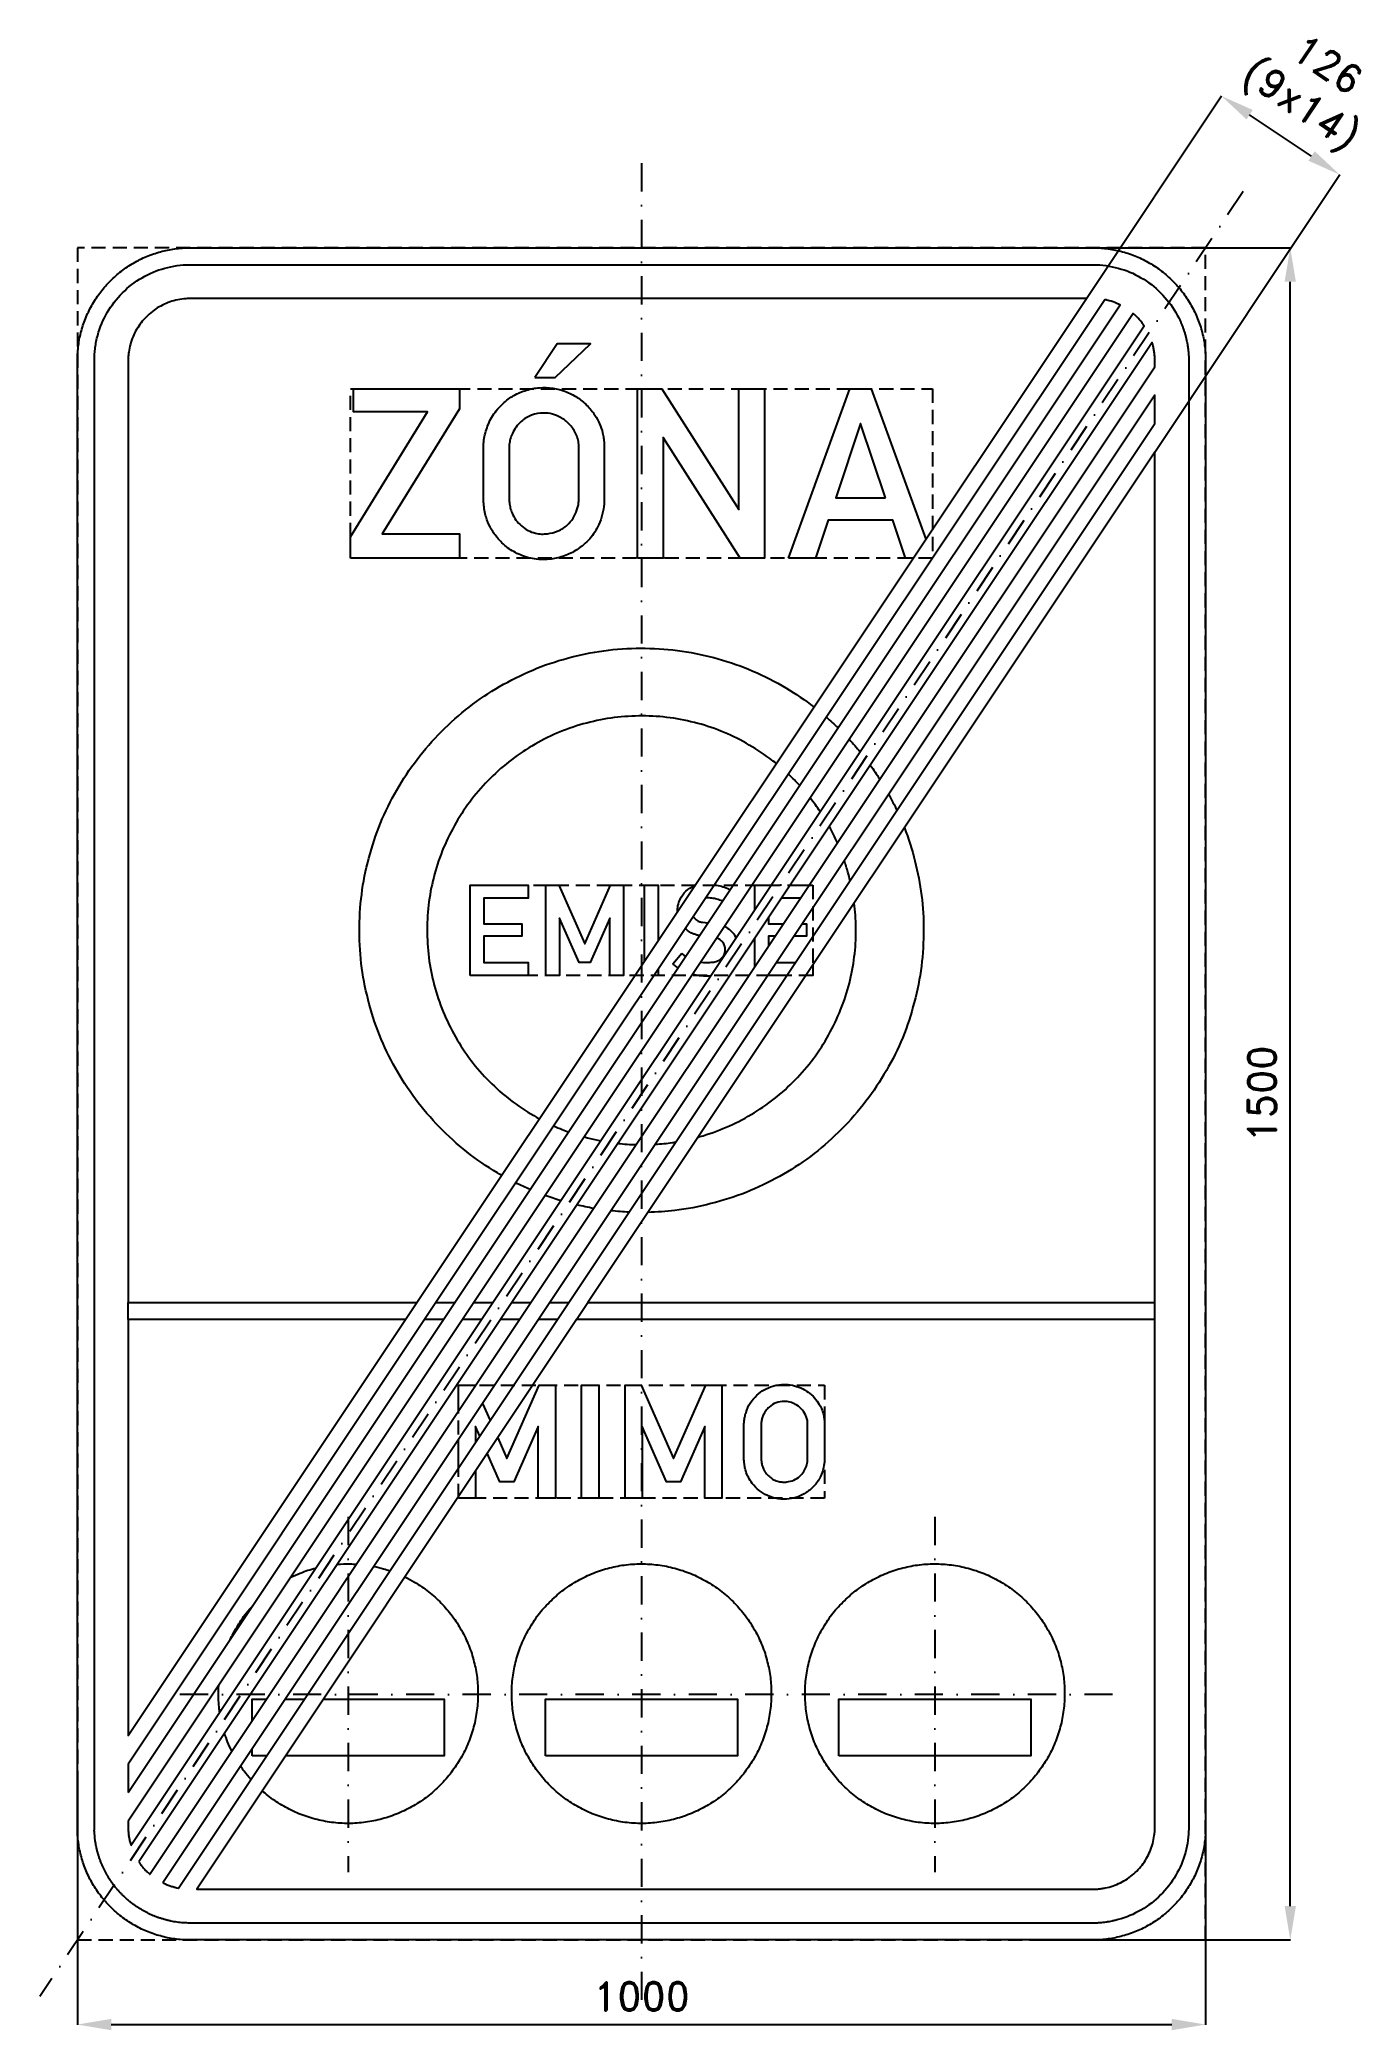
# Model space of a CAD drawing. Header units: millimetres. Extents: x -33 to 1137, y -80 to 1684.
import ezdxf

# ---------------------------------------------------------------- set-up
doc = ezdxf.new("R2010")
doc.units = ezdxf.units.MM
doc.header["$LTSCALE"] = 5
doc.linetypes.add('ČERCHOVANÁX2', pattern=[2, 1, -0.5, 0, -0.5])
doc.linetypes.add('ČÁRKOVANÁX2', pattern=[1.5, 1, -0.5])
doc.layers.add('Kóty', color=2, linetype='Continuous')
doc.layers.add('Značka', color=7, linetype='Continuous')
doc.styles.get("Standard").update_dxf_attribs({"font": 'romand.shx', "height": 25})
doc.dimstyles.get("Standard").update_dxf_attribs({"dimtxt": 25, "dimasz": 30, "dimexe": 0.18, "dimexo": 0.0625, "dimgap": 12.5, "dimtad": 1, "dimdec": 0, "dimzin": 0, "dimdsep": 46, "dimtxsty": 'Standard', "dimcen": 0.09, "dimadec": 0, "dimazin": 0, "dimtfac": 1, "dimtdec": 0, "dimtofl": 0, "dimtmove": 0, "dimatfit": 3, "dimfxl": 1, "dimtolj": 1, "dimtzin": 0, "dimarcsym": 0})

msp = doc.modelspace()

# ---------------------------------------------------------------- texts
at = {"layer": 'Kóty', "insert": (1094.5, 1641.9), "char_height": 25, "attachment_point": 5, "rotation": 326.3099}
msp.add_mtext('\\A1;126\\P(9x14)', dxfattribs=at)

# ---------------------------------------------------------------- blocks, each defined once
blk = doc.blocks.new('*D0')
at = {"layer": 'Defpoints', "color": 0, "transparency": 16777216}
for p in [(0, 139.5), (1000, 139.5), (1000, -75)]:
    blk.add_point(p, dxfattribs=at)
at = {"layer": 'Kóty', "color": 0, "lineweight": -2, "transparency": 16777216}
for p, q in [((0, 139.4), (0, -75.2)), ((1000, 139.4), (1000, -75.2)), ((30, -75), (970, -75))]:
    blk.add_line(p, q, dxfattribs=at)
at = {"layer": 'Kóty', "color": 0, "transparency": 16777216}
for points in [[(30, -70), (30, -80), (0, -75)], [(970, -70), (970, -80), (1000, -75)]]:
    blk.add_solid(points, dxfattribs=at)
at = {"layer": 'Kóty', "color": 0, "transparency": 16777216, "insert": (500, -50), "char_height": 25, "attachment_point": 5}
blk.add_mtext('\\A1;1000', dxfattribs=at)
blk = doc.blocks.new('*D1')
at = {"layer": 'Defpoints', "color": 0, "transparency": 16777216}
for p in [(849.8, 1500), (1075, 1500), (849.8, 0)]:
    blk.add_point(p, dxfattribs=at)
at = {"layer": 'Kóty', "color": 0, "lineweight": -2, "transparency": 16777216}
for p, q in [((849.9, 1500), (1075.2, 1500)), ((1075, 30), (1075, 1470)), ((849.9, 0), (1075.2, 0))]:
    blk.add_line(p, q, dxfattribs=at)
at = {"layer": 'Kóty', "color": 0, "transparency": 16777216}
for points in [[(1070, 1470), (1080, 1470), (1075, 1500)], [(1070, 30), (1080, 30), (1075, 0)]]:
    blk.add_solid(points, dxfattribs=at)
at = {"layer": 'Kóty', "color": 0, "transparency": 16777216, "insert": (1050, 750), "char_height": 25, "attachment_point": 5, "rotation": 90}
blk.add_mtext('\\A1;1500', dxfattribs=at)

# ---------------------------------------------------------------- dimensions: what is measured, and where the dimension line sits
at = {"layer": 'Kóty'}
dim = msp.add_linear_dim(base=(1075, 1500), p1=(849.8, 0), p2=(849.8, 1500), angle=90, dimstyle='Standard', dxfattribs=at)
dim.commit()
dim.dimension.update_dxf_attribs({"geometry": '*D1', "text_midpoint": (1050, 750)})
dim = msp.add_linear_dim(base=(1000, -75), p1=(0, 139.5), p2=(1000, 139.5), dimstyle='Standard', dxfattribs=at)
dim.commit()
dim.dimension.update_dxf_attribs({"geometry": '*D0', "text_midpoint": (500, -50)})

# ---------------------------------------------------------------- linework, layer by layer
at = {"layer": 'Kóty'}
for p, q in [((894.3, 1455), (1014.1, 1634.8)), ((1093.9, 1581.4), (1039, 1618)), ((955.1, 1319), (1119, 1564.9))]:
    msp.add_line(p, q, dxfattribs=at)
for points in [[(1041.8, 1622.2), (1036.2, 1613.8), (1014, 1634.6)], [(1096.7, 1585.6), (1091.1, 1577.2), (1118.9, 1564.8)]]:
    msp.add_solid(points, dxfattribs=at)
at = {"layer": 'Značka', "color": 6, "linetype": 'ČERCHOVANÁX2', "lineweight": 25, "ltscale": 5}
for p, q in [((500, 1575), (500, -75)), ((1033.3, 1550), (-33.3, -50)), ((240, 375), (240, 60)), ((760, 375), (760, 60)), ((917.5, 217.5), (82.5, 217.5))]:
    msp.add_line(p, q, dxfattribs=at)
at = {"layer": 'Značka', "color": 5}
for p, q in [((317.8, 565), (45, 155.8)), ((45, 130.6), (334.6, 565)), ((351.4, 565), (45, 105.4)), ((47.4, 83.8), (368.3, 565)), ((385.1, 565), (54.5, 69.1)), ((64.1, 58.3), (401.9, 565)), ((418.7, 565), (75.8, 50.6)), ((89.5, 46), (435.6, 565)), ((324.6, 550), (307.8, 550)), ((358.3, 550), (341.4, 550)), ((391.9, 550), (375.1, 550)), ((425.6, 550), (408.7, 550)), ((45, 155.8), (45, 130.6)), ((45, 105.4), (45, 100)), ((45, 100), (45, 99.8)), ((45, 99.8), (45, 99.6)), ((45, 99.6), (45, 99.2)), ((45, 99.2), (45, 98.9)), ((46.9, 85.5), (47.1, 85.1)), ((47.1, 85.1), (47.2, 84.6)), ((47.2, 84.6), (47.3, 84.3)), ((47.3, 84.3), (47.4, 83.9)), ((47.4, 83.9), (47.4, 83.8)), ((47.4, 83.8), (47.4, 83.8)), ((54.5, 69.1), (54.6, 69)), ((54.6, 69), (54.7, 68.8)), ((54.7, 68.8), (55, 68.3)), ((55, 68.3), (55.4, 67.8)), ((55.4, 67.8), (55.9, 67.1)), ((55.9, 67.1), (56.4, 66.4)), ((63.8, 58.6), (64, 58.4)), ((64, 58.4), (64.1, 58.3)), ((75.8, 50.6), (75.9, 50.5)), ((75.9, 50.5), (76.1, 50.5)), ((76.1, 50.5), (76.7, 50.2)), ((76.7, 50.2), (77.3, 49.9)), ((77.3, 49.9), (78, 49.6)), ((78, 49.6), (78.7, 49.3)), ((85.5, 46.9), (86.5, 46.7)), ((89.1, 46.1), (89.3, 46)), ((89.3, 46), (89.5, 46))]:
    msp.add_line(p, q, dxfattribs=at)
for points in [[(100, 0), (99.6, 0), (99.2, 0, -0.03218), (86.3, 0.9, -0.035443), (73.6, 3.5, -0.036267), (61.3, 7.7, -0.03442), (49.8, 13.5, -0.033722), (39, 20.7, -0.034085), (29.3, 29.3, -0.034209), (20.7, 39, -0.034229), (13.5, 49.8, -0.034044), (7.7, 61.3, -0.033412), (3.5, 73.6, -0.034127), (0.9, 86.3, -0.036745), (0, 99.2), (0, 99.6), (0, 100), (0, 1400), (0, 1400.4), (0, 1400.8, -0.03218), (0.9, 1413.7, -0.035441), (3.5, 1426.4, -0.03627), (7.7, 1438.7, -0.034417), (13.5, 1450.2, -0.033719), (20.7, 1461, -0.034078), (29.3, 1470.7, -0.034208), (39, 1479.3, -0.034227), (49.8, 1486.5, -0.034051), (61.3, 1492.3, -0.033416), (73.6, 1496.5, -0.034129), (86.3, 1499.1, -0.036746), (99.2, 1500), (99.6, 1500), (100, 1500), (900, 1500), (900.4, 1500), (900.8, 1500, -0.032179), (913.7, 1499.1, -0.035451), (926.4, 1496.5, -0.036282), (938.7, 1492.3, -0.034425), (950.2, 1486.5, -0.033731), (961, 1479.3, -0.034081), (970.7, 1470.7, -0.034214), (979.3, 1461, -0.034229), (986.5, 1450.2, -0.034034), (992.3, 1438.7, -0.033411), (996.5, 1426.4, -0.034122), (999.1, 1413.7, -0.036741), (1000, 1400.8), (1000, 1400.4), (1000, 1400), (1000, 100), (1000, 99.6), (1000, 99.2, -0.032179), (999.1, 86.3, -0.035442), (996.5, 73.6, -0.036264), (992.3, 61.3, -0.034415), (986.5, 49.8, -0.033719), (979.3, 39, -0.034086), (970.7, 29.3, -0.034205), (961, 20.7, -0.03423), (950.2, 13.5, -0.034046), (938.7, 7.7, -0.033413), (926.4, 3.5, -0.034127), (913.7, 0.9, -0.036745), (900.8, 0), (900.4, 0), (900, 0), (100, 0)], [(15, 550), (15, 565), (15, 1400), (15, 1400.3), (15, 1400.7), (15, 1401.2, -0.001293), (15, 1401.8, -0.006897), (15.1, 1404, -0.006869), (15.2, 1406.2, -0.008529), (15.4, 1408.9, -0.008452), (15.8, 1411.6, -0.009073), (16.2, 1414.4, -0.010356), (16.7, 1417.1), (17.3, 1419.8), (18, 1422.4), (18.8, 1425.1), (19.6, 1427.7), (20.5, 1430.3), (21.5, 1432.9), (22.6, 1435.4), (23.9, 1437.9), (25.1, 1440.3), (26.5, 1442.7), (27.9, 1445.1), (29.4, 1447.4), (31, 1449.6), (32.6, 1451.9), (34.3, 1454), (36.1, 1456.1), (38, 1458.1), (39.9, 1460.1), (41.9, 1462), (43.9, 1463.9), (46, 1465.7), (48.1, 1467.4), (50.4, 1469.1), (52.6, 1470.6), (54.9, 1472.1), (57.3, 1473.5), (59.7, 1474.9), (62.1, 1476.1), (64.6, 1477.3), (67.1, 1478.4), (69.7, 1479.5), (72.3, 1480.4), (74.9, 1481.2), (77.6, 1482), (80.2, 1482.7), (82.9, 1483.3), (85.6, 1483.8), (88.4, 1484.3), (91.1, 1484.6), (93.8, 1484.8), (96, 1485), (98.2, 1485), (98.8, 1485), (99.3, 1485), (99.7, 1485), (100, 1485), (900, 1485), (900.3, 1485), (900.7, 1485), (901.2, 1485), (901.8, 1485), (904, 1484.9), (906.2, 1484.8), (908.9, 1484.6), (911.6, 1484.2), (914.4, 1483.8), (917.1, 1483.3), (919.8, 1482.7), (922.4, 1482), (925.1, 1481.2), (927.7, 1480.4), (930.3, 1479.5), (932.9, 1478.5), (935.4, 1477.4), (937.9, 1476.2), (940.3, 1474.9), (942.7, 1473.5), (945.1, 1472.1), (947.4, 1470.6), (949.6, 1469), (951.9, 1467.4), (954, 1465.7), (956.1, 1463.9), (958.1, 1462), (960.1, 1460.1), (962, 1458.1), (963.9, 1456.1), (965.7, 1454), (967.4, 1451.9), (969, 1449.7), (970.6, 1447.4), (972.1, 1445.1), (973.5, 1442.7), (974.9, 1440.3), (976.1, 1437.9, -0.0096), (977.3, 1435.4, -0.008713), (978.4, 1432.9, -0.008651), (979.4, 1430.3, -0.009404), (980.4, 1427.7, -0.008752), (981.2, 1425.1, -0.006658), (982, 1422.4, -0.006674), (982.7, 1419.8, -0.008803), (983.3, 1417.1, -0.009688), (983.8, 1414.4, -0.009267), (984.3, 1411.6, -0.009186), (984.6, 1408.9, -0.009441), (984.8, 1406.2, -0.007968), (985, 1404, -0.008598), (985, 1401.8), (985, 1401.2), (985, 1400.7), (985, 1400.3), (985, 1400), (985, 565), (985, 550), (985, 100), (985, 99.7), (985, 99.3), (985, 98.8), (985, 98.2), (984.9, 96), (984.8, 93.8), (984.6, 91.1), (984.2, 88.4), (983.8, 85.6), (983.3, 82.9), (982.7, 80.2), (982, 77.6), (981.2, 74.9), (980.4, 72.3), (979.5, 69.7), (978.5, 67.1), (977.4, 64.6), (976.1, 62.1), (974.9, 59.7), (973.5, 57.3), (972.1, 54.9), (970.6, 52.6), (969, 50.4), (967.4, 48.1), (965.7, 46), (963.9, 43.9), (962, 41.9), (960.1, 39.9), (958.1, 38), (956.1, 36.1), (954, 34.3), (951.9, 32.6), (949.6, 31), (947.4, 29.4), (945.1, 27.9), (942.7, 26.5), (940.3, 25.1), (937.9, 23.9), (935.4, 22.7), (932.9, 21.6), (930.3, 20.6), (927.7, 19.6), (925.1, 18.8), (922.4, 18), (919.8, 17.3, -0.008788), (917.1, 16.7, -0.009655), (914.4, 16.2, -0.009246), (911.6, 15.7, -0.00916), (908.9, 15.4, -0.009436), (906.2, 15.2, -0.007968), (904, 15, -0.008587), (901.8, 15), (901.2, 15), (900.7, 15), (900.3, 15), (900, 15), (100, 15), (99.7, 15), (99.3, 15), (98.8, 15), (98.2, 15, -0.006895), (96, 15.1, -0.006862), (93.8, 15.2, -0.00853), (91.1, 15.4, -0.008477), (88.4, 15.8, -0.00909), (85.6, 16.2, -0.010361), (82.9, 16.7, -0.009252), (80.2, 17.3, -0.005746), (77.6, 18, -0.005821), (74.9, 18.8, -0.009482), (72.3, 19.6, -0.010595), (69.7, 20.5, -0.009174), (67.1, 21.5, -0.008906), (64.6, 22.6, -0.009789), (62.1, 23.9, -0.008979), (59.7, 25.1, -0.00647), (57.3, 26.5, -0.006411), (54.9, 27.9, -0.008801), (52.6, 29.4, -0.009568), (50.4, 31, -0.008722), (48.1, 32.6, -0.008725), (46, 34.3, -0.009582), (43.9, 36.1, -0.008932), (41.9, 38, -0.006771), (39.9, 39.9, -0.006782), (38, 41.9, -0.00895), (36.1, 43.9, -0.009623), (34.3, 46, -0.008805), (32.6, 48.1, -0.008802), (31, 50.4, -0.009615), (29.4, 52.6, -0.008961), (27.9, 54.9, -0.00683), (26.5, 57.3, -0.006815), (25.1, 59.7, -0.008924), (23.9, 62.1, -0.009558), (22.7, 64.6, -0.008721), (21.6, 67.1, -0.008678), (20.6, 69.7, -0.009404), (19.6, 72.3, -0.00872), (18.8, 74.9, -0.00662), (18, 77.6, -0.006649), (17.3, 80.2, -0.008791), (16.7, 82.9, -0.009653), (16.2, 85.6, -0.009246), (15.7, 88.4, -0.009158), (15.4, 91.1, -0.009437), (15.2, 93.8, -0.007968), (15, 96, -0.008587), (15, 98.2), (15, 98.8), (15, 99.3), (15, 99.7), (15, 100), (15, 550)], [(45, 565), (300.9, 565), (894.3, 1455), (100, 1455), (99.8, 1455), (99.6, 1455), (99.2, 1455), (98.9, 1455), (97.4, 1455), (96, 1454.9), (94.2, 1454.7), (92.5, 1454.5), (90.7, 1454.2), (89, 1453.9), (87.2, 1453.5), (85.5, 1453.1), (83.8, 1452.6), (82.1, 1452), (80.4, 1451.4), (78.7, 1450.8), (77.1, 1450.1), (75.5, 1449.3), (73.9, 1448.4), (72.4, 1447.6), (70.8, 1446.7), (69.3, 1445.7), (67.9, 1444.7), (66.4, 1443.6), (65.1, 1442.5), (63.7, 1441.3), (62.4, 1440.1), (61.1, 1438.9), (59.9, 1437.6), (58.7, 1436.3), (57.5, 1435), (56.4, 1433.6), (55.3, 1432.1), (54.3, 1430.7), (53.4, 1429.2), (52.4, 1427.6), (51.6, 1426.1), (50.7, 1424.5), (50, 1422.9), (49.3, 1421.3), (48.6, 1419.6), (48, 1417.9), (47.4, 1416.2), (46.9, 1414.5), (46.5, 1412.8), (46.1, 1411.1), (45.8, 1409.3), (45.5, 1407.5, 0.009171), (45.3, 1405.8, 0.009441), (45.1, 1404, 0.007963), (45, 1402.6, 0.008588), (45, 1401.1), (45, 1400.8), (45, 1400.4), (45, 1400.2), (45, 1400), (45, 565)], [(385.1, 565), (401.9, 565), (955, 1394.6), (955, 1400), (955, 1400.2), (955, 1400.4), (955, 1400.8), (955, 1401.1, 0.006856), (954.9, 1402.6, 0.006864), (954.9, 1404, 0.008495), (954.7, 1405.8, 0.0083), (954.5, 1407.5, 0.009135), (954.2, 1409.3, 0.011), (953.9, 1411.1, 0.00915), (953.5, 1412.8), (953.1, 1414.5), (952.9, 1414.9), (952.8, 1415.4), (952.7, 1415.7), (952.6, 1416.1), (952.6, 1416.2), (952.6, 1416.2), (385.1, 565)], [(359.9, 1324.1), (359.9, 1325.3, -0.004505), (360, 1326.5, -0.030683), (360.9, 1332.8, -0.031072), (362.5, 1338.9, -0.066296), (368.2, 1351.3, -0.068482), (377.1, 1361.8, -0.061863), (386.8, 1369.1, -0.059923), (398, 1373.8, -0.057341), (409.6, 1376, -0.057589), (421.4, 1375.5, -0.056911), (432.6, 1372.7, -0.057493), (442.9, 1367.4, -0.055383), (451.6, 1360.3, -0.053451), (458.6, 1351.6, -0.043032), (462.8, 1344, -0.048848), (465.5, 1335.9, -0.022717), (466.4, 1331.4, -0.012954), (466.9, 1326.9), (467, 1326.2), (467, 1325.4), (467, 1275.2), (466.9, 1274), (466.8, 1272.9, -0.035771), (465.2, 1263.6, -0.047842), (462.1, 1254.6, -0.078793), (454.1, 1242.1, -0.073103), (442.6, 1232.4, -0.060124), (431.8, 1226.9, -0.05985), (419.9, 1224.1, -0.071109), (405.2, 1224.2, -0.074185), (391.1, 1228.5, -0.06605), (380, 1235.2, -0.061697), (370.9, 1244.6, -0.047084), (365.7, 1252.6, -0.053875), (362.2, 1261.4, -0.030216), (360.9, 1267.3, -0.017682), (360.1, 1273.2), (360, 1274.6), (359.9, 1276), (359.9, 1324.1)], [(382.7, 1324), (382.7, 1276), (382.8, 1275.1), (382.9, 1274.2, 0.037582), (383.7, 1269.4, 0.041672), (385.2, 1264.9, 0.062889), (388.7, 1258.7, 0.060169), (393.7, 1253.5, 0.059419), (399.4, 1249.5, 0.064335), (405.9, 1247.1, 0.050508), (411.3, 1246.3, 0.044566), (416.8, 1246.6, 0.073906), (426, 1249, 0.085006), (434, 1254.2, 0.07363), (439.3, 1260.3, 0.063582), (442.8, 1267.7, 0.033206), (443.8, 1271.4, 0.04265), (444.3, 1275.1, 0.004469), (444.3, 1275.6, 0.001447), (444.3, 1276.1), (444.3, 1323.8, 0.00279), (444.3, 1324.7, 0.008396), (444.3, 1325.6, 0.062608), (443.5, 1330.8, 0.048327), (441.5, 1335.8, 0.076899), (435.9, 1343.8, 0.083764), (428.2, 1349.7, 0.069884), (421, 1352.6, 0.066694), (413.3, 1353.5, 0.08853), (402.6, 1351.6, 0.09812), (393.4, 1346.1, 0.062826), (388.8, 1341.1, 0.051383), (385.5, 1335.3, 0.039519), (383.7, 1330.5, 0.050747), (382.8, 1325.6, 0.007129), (382.8, 1324.8), (382.7, 1324)], [(564.7, 935.4, -0.010428), (566.5, 935.1, -0.032949), (572.2, 933.6, -0.029905), (577.7, 931.4, -0.005931), (578.6, 931, -0.005931)], [(532, 911.6, -0.062554), (532.3, 916.8, -0.072249), (534.3, 922.7, -0.094606), (539.3, 929.7, -0.103589), (546.6, 934.2, -0.009008), (547.3, 934.5)], [(571.8, 920.8, 0.003594), (571.3, 921, 0.035483), (566.8, 922.5, 0.037916), (562.3, 923.5, 0.035627), (557.5, 923.7, 0.006949), (556.9, 923.7)], [(545.9, 907.1, 0.031743), (546.7, 906, 0.053255), (548.3, 904.4, 0.05745), (550.2, 903.2), (551.2, 902.8, 0.033018), (552.2, 902.5), (553.1, 902.3), (553.9, 902.2), (558.9, 901.5)], [(551.5, 890.3), (550.2, 890.5), (549.6, 890.6), (549.1, 890.8, -0.017775), (546.4, 891.7, -0.03229), (543.8, 892.9, -0.062169), (539.9, 895.6, -0.016527), (538.8, 896.6)], [(552.7, 866.8, 0.007471), (553.5, 866.7, 0.02447), (556.5, 866.5, 0.014315), (559.5, 866.6, 0.035315), (564, 866.9, 0.084162), (568.3, 868.3, 0.055235), (570.2, 869.6, 0.056056), (571.9, 871.3, 0.057309), (573.1, 873.2, 0.05692), (573.9, 875.5, 0.062813), (574.2, 878, 0.064444), (573.9, 880.6, 0.085842), (572.5, 883.8, 0.089189), (570.1, 886.3, 0.071847), (567.6, 887.8, 0.017172), (566.8, 888.1)], [(573.7, 898.4, -0.019861), (575.2, 897.5, -0.062117), (579.8, 894, -0.068455), (583.3, 889.3, -0.012885), (583.9, 888.4, -0.012885)], [(532.4, 861.8, -0.03232), (529.1, 864.2), (528.4, 864.8), (527.7, 865.4), (535.6, 874.6)], [(535.6, 874.6), (536.3, 874), (537.1, 873.4, 0.022689), (539.2, 871.9, 0.022689)], [(561.2, 854.4, -0.015209), (558.5, 854.3, -0.042482), (551.3, 854.8, -0.034036), (545.4, 856)], [(955, 550), (442.4, 550), (105.7, 45), (900, 45), (900.2, 45), (900.4, 45), (900.8, 45), (901.1, 45, 0.006898), (902.6, 45.1, 0.006862), (904, 45.1, 0.00853), (905.8, 45.3, 0.008474), (907.5, 45.5, 0.009084), (909.3, 45.8, 0.01036), (911, 46.1), (912.8, 46.5), (914.5, 46.9), (916.2, 47.4), (917.9, 48), (919.6, 48.6), (921.3, 49.2), (922.9, 49.9), (924.5, 50.7), (926.1, 51.6), (927.6, 52.4), (929.2, 53.4), (930.7, 54.3), (932.1, 55.3), (933.6, 56.4), (934.9, 57.5), (936.3, 58.7), (937.6, 59.9), (938.9, 61.1), (940.1, 62.4), (941.3, 63.7), (942.5, 65.1), (943.6, 66.4), (944.7, 67.9), (945.7, 69.3), (946.6, 70.8), (947.6, 72.4), (948.4, 73.9), (949.3, 75.5), (950, 77.1), (950.7, 78.7), (951.4, 80.4), (952, 82.1), (952.6, 83.8), (953.1, 85.5), (953.5, 87.2), (953.9, 89), (954.2, 90.7), (954.5, 92.5), (954.7, 94.2), (954.9, 96), (955, 97.4), (955, 98.9), (955, 99.2), (955, 99.6), (955, 99.8), (955, 100), (955, 550)], [(590.8, 457.7), (590.9, 458.5), (590.9, 459.4, -0.030684), (591.5, 463.5, -0.031084), (592.6, 467.6, -0.066303), (596.4, 475.9, -0.06848), (602.3, 482.8, -0.061856), (608.8, 487.7, -0.059928), (616.3, 490.9, -0.057341), (624, 492.3, -0.057578), (631.8, 492, -0.056917), (639.3, 490.1, -0.057499), (646.2, 486.6, -0.055381), (652, 481.9, -0.053459), (656.7, 476, -0.043032), (659.5, 471, -0.048861), (661.3, 465.6, -0.022692), (661.8, 462.6, -0.01293), (662.2, 459.6), (662.2, 459.1), (662.3, 458.6), (662.3, 425.1), (662.2, 424.4), (662.1, 423.6, -0.035759), (661.1, 417.4, -0.047835), (659, 411.4, -0.078798), (653.6, 403.1, -0.073093), (646, 396.6, -0.060113), (638.8, 392.9, -0.059849), (630.9, 391.1, -0.071113), (621, 391.1, -0.074185), (611.6, 394, -0.066039), (604.2, 398.5, -0.061687), (598.2, 404.7, -0.047086), (594.7, 410.1, -0.053884), (592.4, 415.9, -0.030223), (591.5, 419.8, -0.017688), (591, 423.8), (590.9, 424.7), (590.8, 425.7), (590.8, 457.7)], [(606.1, 457.6), (606.1, 425.6), (606.1, 425), (606.2, 424.4, 0.037609), (606.7, 421.3, 0.041694), (607.7, 418.3, 0.062882), (610.1, 414.1, 0.060173), (613.4, 410.7, 0.059408), (617.2, 408, 0.064322), (621.6, 406.4, 0.05052), (625.1, 405.9, 0.044564), (628.8, 406, 0.073911), (634.9, 407.7, 0.085007), (640.2, 411.1, 0.073635), (643.8, 415.2, 0.063584), (646.1, 420.1, 0.03321), (646.8, 422.6, 0.042639), (647.1, 425.1), (647.1, 425.4), (647.1, 425.7), (647.1, 457.6), (647.1, 458.1), (647.1, 458.7, 0.062606), (646.6, 462.2, 0.048317), (645.2, 465.5, 0.076914), (641.5, 470.9, 0.083782), (636.4, 474.8, 0.069858), (631.6, 476.7, 0.066675), (626.4, 477.3, 0.088519), (619.3, 476.1, 0.098117), (613.2, 472.4, 0.062842), (610.1, 469.1, 0.051396), (607.9, 465.2, 0.039513), (606.7, 462, 0.05073), (606.1, 458.8), (606.1, 458.2), (606.1, 457.6)], [(189.1, 321.5, -0.020749), (197.4, 325.2, -0.033734), (211.4, 329.7)], [(189.1, 321.5, -0.020749), (197.4, 325.2, -0.033734), (211.4, 329.7)], [(230.4, 333, -0.025405), (241.5, 333.3, -0.013309), (247.3, 333.1)], [(230.4, 333, -0.025405), (241.5, 333.3, -0.013309), (247.3, 333.1)], [(262.8, 331.1, -0.019828), (271.2, 329, -0.013934), (277, 327.2)], [(262.8, 331.1, -0.019828), (271.2, 329, -0.013934), (277, 327.2)], [(290.3, 321.8, -0.022224), (298.8, 317.2, -0.034419), (311.2, 308.7, -0.034405), (322.4, 298.6, -0.034414), (332.2, 287.2, -0.034488), (340.3, 274.5, -0.034419), (346.9, 261, -0.034077), (351.5, 246.6, -0.03279), (354.2, 232.6, -0.034267), (355, 218.3)], [(290.3, 321.8, -0.022224), (298.8, 317.2, -0.034419), (311.2, 308.7, -0.034405), (322.4, 298.6, -0.034414), (332.2, 287.2, -0.034488), (340.3, 274.5, -0.034419), (346.9, 261, -0.034077), (351.5, 246.6, -0.03279), (354.2, 232.6, -0.034267), (355, 218.3)], [(615, 218.3), (615, 217.6), (615, 216.8, -0.032165), (613.8, 201.8, -0.035725), (610.7, 187.1, -0.036664), (605.7, 172.9, -0.034759), (598.8, 159.5, -0.034044), (590.3, 147.1, -0.034457), (580.2, 136, -0.03456), (568.8, 126.1, -0.034424), (556.2, 118, -0.034388), (542.6, 111.5, -0.034419), (528.3, 106.9, -0.034424), (513.5, 104.1, -0.034417), (498.5, 103.3, -0.034416), (483.5, 104.5, -0.034417), (468.8, 107.7, -0.034417), (454.6, 112.6, -0.034417), (441.2, 119.5, -0.034418), (428.8, 128, -0.034419), (417.6, 138.1, -0.034417), (407.8, 149.5, -0.034416), (399.7, 162.1, -0.034416), (393.1, 175.7, -0.034416), (388.5, 190, -0.034418), (385.7, 204.8, -0.034416), (385, 219.8, -0.03442), (386.1, 234.8, -0.034419), (389.3, 249.5, -0.034417), (394.3, 263.7, -0.034419), (401.2, 277.1, -0.034417), (409.6, 289.6, -0.034415), (419.8, 300.7, -0.034416), (431.2, 310.5, -0.034416), (443.8, 318.7, -0.034416), (457.4, 325.2, -0.034416), (471.7, 329.8, -0.034416), (486.5, 332.6, -0.034418), (501.5, 333.3, -0.034418), (516.5, 332.2, -0.034417), (531.2, 329, -0.034416), (545.4, 324, -0.034414), (558.8, 317.2, -0.034417), (571.2, 308.7, -0.034409), (582.4, 298.6, -0.034417), (592.2, 287.2, -0.034486), (600.3, 274.5, -0.034419), (606.9, 261, -0.034077), (611.5, 246.6, -0.03279), (614.2, 232.6, -0.034267), (615, 218.3)], [(615, 218.3), (615, 217.6), (615, 216.8, -0.032165), (613.8, 201.8, -0.035725), (610.7, 187.1, -0.036664), (605.7, 172.9, -0.034759), (598.8, 159.5, -0.034044), (590.3, 147.1, -0.034457), (580.2, 136, -0.03456), (568.8, 126.1, -0.034424), (556.2, 118, -0.034388), (542.6, 111.5, -0.034419), (528.3, 106.9, -0.034424), (513.5, 104.1, -0.034417), (498.5, 103.3, -0.034416), (483.5, 104.5, -0.034417), (468.8, 107.7, -0.034417), (454.6, 112.6, -0.034417), (441.2, 119.5, -0.034418), (428.8, 128, -0.034419), (417.6, 138.1, -0.034417), (407.8, 149.5, -0.034416), (399.7, 162.1, -0.034416), (393.1, 175.7, -0.034416), (388.5, 190, -0.034418), (385.7, 204.8, -0.034416), (385, 219.8, -0.03442), (386.1, 234.8, -0.034419), (389.3, 249.5, -0.034417), (394.3, 263.7, -0.034419), (401.2, 277.1, -0.034417), (409.6, 289.6, -0.034415), (419.8, 300.7, -0.034416), (431.2, 310.5, -0.034416), (443.8, 318.7, -0.034416), (457.4, 325.2, -0.034416), (471.7, 329.8, -0.034416), (486.5, 332.6, -0.034418), (501.5, 333.3, -0.034418), (516.5, 332.2, -0.034417), (531.2, 329, -0.034416), (545.4, 324, -0.034414), (558.8, 317.2, -0.034417), (571.2, 308.7, -0.034409), (582.4, 298.6, -0.034417), (592.2, 287.2, -0.034486), (600.3, 274.5, -0.034419), (606.9, 261, -0.034077), (611.5, 246.6, -0.03279), (614.2, 232.6, -0.034267), (615, 218.3)], [(875, 218.3), (875, 217.6), (875, 216.8, -0.032165), (873.8, 201.8, -0.035725), (870.7, 187.1, -0.036664), (865.7, 172.9, -0.034759), (858.8, 159.5, -0.034044), (850.3, 147.1, -0.034457), (840.2, 136, -0.03456), (828.8, 126.1, -0.034424), (816.2, 118, -0.034388), (802.6, 111.5, -0.034419), (788.3, 106.9, -0.034424), (773.5, 104.1, -0.034417), (758.5, 103.3, -0.034416), (743.5, 104.5, -0.034416), (728.8, 107.7, -0.034417), (714.6, 112.6, -0.034415), (701.2, 119.5, -0.034416), (688.8, 128, -0.03442), (677.6, 138.1, -0.034417), (667.8, 149.5, -0.034418), (659.7, 162.1, -0.034418), (653.1, 175.7, -0.034414), (648.5, 190, -0.034414), (645.7, 204.8, -0.034414), (645, 219.8, -0.034411), (646.1, 234.8, -0.034415), (649.3, 249.5, -0.034415), (654.3, 263.7, -0.034419), (661.2, 277.1, -0.034417), (669.6, 289.6, -0.034417), (679.8, 300.7, -0.034417), (691.2, 310.5, -0.034414), (703.8, 318.7, -0.034415), (717.4, 325.2, -0.034415), (731.7, 329.8, -0.034416), (746.5, 332.6, -0.034418), (761.5, 333.3, -0.034418), (776.5, 332.2, -0.034417), (791.2, 329, -0.034416), (805.4, 324, -0.034414), (818.8, 317.2, -0.034417), (831.2, 308.7, -0.034409), (842.4, 298.6, -0.034417), (852.2, 287.2, -0.034486), (860.3, 274.5, -0.034419), (866.9, 261, -0.034077), (871.5, 246.6, -0.03279), (874.2, 232.6, -0.034267), (875, 218.3)], [(875, 218.3), (875, 217.6), (875, 216.8, -0.032165), (873.8, 201.8, -0.035725), (870.7, 187.1, -0.036664), (865.7, 172.9, -0.034759), (858.8, 159.5, -0.034044), (850.3, 147.1, -0.034457), (840.2, 136, -0.03456), (828.8, 126.1, -0.034424), (816.2, 118, -0.034388), (802.6, 111.5, -0.034419), (788.3, 106.9, -0.034424), (773.5, 104.1, -0.034417), (758.5, 103.3, -0.034416), (743.5, 104.5, -0.034416), (728.8, 107.7, -0.034417), (714.6, 112.6, -0.034415), (701.2, 119.5, -0.034416), (688.8, 128, -0.03442), (677.6, 138.1, -0.034417), (667.8, 149.5, -0.034418), (659.7, 162.1, -0.034418), (653.1, 175.7, -0.034414), (648.5, 190, -0.034414), (645.7, 204.8, -0.034414), (645, 219.8, -0.034411), (646.1, 234.8, -0.034415), (649.3, 249.5, -0.034415), (654.3, 263.7, -0.034419), (661.2, 277.1, -0.034417), (669.6, 289.6, -0.034417), (679.8, 300.7, -0.034417), (691.2, 310.5, -0.034414), (703.8, 318.7, -0.034415), (717.4, 325.2, -0.034415), (731.7, 329.8, -0.034416), (746.5, 332.6, -0.034418), (761.5, 333.3, -0.034418), (776.5, 332.2, -0.034417), (791.2, 329, -0.034416), (805.4, 324, -0.034414), (818.8, 317.2, -0.034417), (831.2, 308.7, -0.034409), (842.4, 298.6, -0.034417), (852.2, 287.2, -0.034486), (860.3, 274.5, -0.034419), (866.9, 261, -0.034077), (871.5, 246.6, -0.03279), (874.2, 232.6, -0.034267), (875, 218.3)], [(135.3, 266.1, -0.028522), (141.2, 277.1, -0.034415), (149.6, 289.6, -0.020848), (155.6, 296.5)], [(135.3, 266.1, -0.028522), (141.2, 277.1, -0.034415), (149.6, 289.6, -0.020848), (155.6, 296.5)], [(126.1, 201.8, -0.006866), (125.7, 204.8, -0.034417), (125, 219.8, -0.013314), (125.2, 225.7, -0.013314)], [(126.1, 201.8, -0.006866), (125.7, 204.8, -0.034417), (125, 219.8, -0.013314), (125.2, 225.7, -0.013314)], [(355, 218.3), (355, 217.6), (355, 216.8, -0.032167), (353.8, 201.8, -0.035723), (350.7, 187.1, -0.036664), (345.7, 172.9, -0.034753), (338.8, 159.5, -0.034039), (330.3, 147.1, -0.034452), (320.2, 136, -0.034561), (308.8, 126.1, -0.034429), (296.2, 118, -0.03439), (282.6, 111.5, -0.034419), (268.3, 106.9, -0.034424), (253.5, 104.1, -0.034417), (238.5, 103.3, -0.034416), (223.5, 104.5, -0.034416), (208.8, 107.7, -0.034417), (194.6, 112.6, -0.034417), (181.2, 119.5, -0.034418), (168.8, 128, -0.014794), (163.8, 132.1, -0.014794)], [(355, 218.3), (355, 217.6), (355, 216.8, -0.032167), (353.8, 201.8, -0.035723), (350.7, 187.1, -0.036664), (345.7, 172.9, -0.034753), (338.8, 159.5, -0.034039), (330.3, 147.1, -0.034452), (320.2, 136, -0.034561), (308.8, 126.1, -0.034429), (296.2, 118, -0.03439), (282.6, 111.5, -0.034419), (268.3, 106.9, -0.034424), (253.5, 104.1, -0.034417), (238.5, 103.3, -0.034416), (223.5, 104.5, -0.034416), (208.8, 107.7, -0.034417), (194.6, 112.6, -0.034417), (181.2, 119.5, -0.034418), (168.8, 128, -0.014794), (163.8, 132.1, -0.014794)], [(136.9, 167.4, -0.020747), (133.1, 175.7, -0.017991), (130.5, 183.1, -0.017991)], [(136.9, 167.4, -0.020747), (133.1, 175.7, -0.017991), (130.5, 183.1, -0.017991)], [(153.7, 142.3, -0.02137), (147.8, 149.5, -0.012395), (144.7, 153.9, -0.012395)], [(153.7, 142.3, -0.02137), (147.8, 149.5, -0.012395), (144.7, 153.9, -0.012395)]]:
    msp.add_lwpolyline(points, format="xyb", dxfattribs=at)
at = {"layer": 'Značka', "color": 6, "linetype": 'ČÁRKOVANÁX2', "ltscale": 2.5}
for points in [[(0, 0), (1000, 0), (1000, 1500), (0, 1500)], [(242, 1375), (758, 1375), (758, 1225), (242, 1225)], [(348, 935), (651.9, 935), (651.9, 855), (348, 855)], [(337.7, 491.7), (662.3, 491.7), (662.3, 391.7), (337.7, 391.7)]]:
    msp.add_lwpolyline(points, close=True, dxfattribs=at)
at = {"layer": 'Značka', "color": 5}
for points in [[(317.8, 565), (334.6, 565), (924.2, 1449.4), (924.1, 1449.5), (923.9, 1449.6), (923.3, 1449.8), (922.7, 1450.1), (922, 1450.4), (921.3, 1450.8), (919.6, 1451.4), (917.9, 1452), (916.2, 1452.6), (914.5, 1453.1), (913.5, 1453.3), (912.5, 1453.6), (911.7, 1453.8), (910.9, 1453.9), (910.7, 1454), (910.5, 1454), (317.8, 565)], [(351.4, 565), (368.3, 565), (945.5, 1430.9), (945.4, 1431), (945.3, 1431.2), (945, 1431.7), (944.6, 1432.2), (944.1, 1432.9), (943.6, 1433.6), (942.5, 1435), (941.3, 1436.3), (940.1, 1437.6), (938.9, 1438.9), (938.2, 1439.6), (937.4, 1440.3), (936.8, 1440.9), (936.2, 1441.4), (936, 1441.6), (935.9, 1441.7), (351.4, 565)], [(405.3, 1385.2), (423.4, 1385.2), (454.7, 1414.8), (425.2, 1414.8), (405.3, 1385.2)], [(242, 1225), (242, 1243.9), (310.3, 1354.7), (244.7, 1354.7), (244.7, 1375), (338.6, 1375), (338.6, 1357.4), (270.2, 1246.5), (338.6, 1246.5), (338.6, 1225), (242, 1225)], [(418.7, 565), (435.6, 565), (955, 1344.2), (955, 1369.4), (418.7, 565)], [(496.4, 1225), (496.4, 1375), (518, 1375), (586.1, 1267.9), (586.1, 1375), (609.1, 1375), (608.9, 1225), (587.4, 1225), (519.1, 1331.9), (519.1, 1225), (496.4, 1225)], [(630.3, 1225), (684.7, 1375), (703.6, 1375), (752, 1241.6)], [(716.1, 1278.4), (694.1, 1344.3), (672.2, 1278.4), (716.1, 1278.4)], [(452.4, 565), (955, 565), (955, 1318.9), (452.4, 565)], [(740.9, 1225), (733.9, 1225), (722.7, 1258.5), (665.3, 1258.5), (654.3, 1225), (630.3, 1225)], [(757.9, 1225.2), (758, 1225), (757.8, 1225)], [(348, 855), (348, 935), (399.6, 935), (399.6, 923.5), (360.1, 923.5), (360.1, 900.7), (393.8, 900.7), (393.8, 889.9), (360.1, 889.9), (360.1, 866.4), (399.5, 866.4), (399.5, 855), (348, 855)], [(415.3, 855), (415.3, 935), (426.7, 935), (449.6, 883), (472.6, 935), (483.9, 935), (483.9, 855), (471.8, 855), (471.8, 905.7), (454.6, 866.5), (444.6, 866.5), (427.4, 905.7), (427.4, 855), (415.3, 855)], [(502.6, 867.5), (502.6, 935), (514.7, 935), (514.7, 885.7)], [(600.4, 913.2), (600.4, 935), (614.9, 935)], [(640.9, 923.5), (624.1, 923.5)], [(631.7, 935), (648.6, 935)], [(612.5, 906.2), (612.5, 900.7), (625.7, 900.7)], [(642.5, 900.7), (646.2, 900.7), (646.2, 889.9), (635.4, 889.9)], [(600.4, 862.7), (600.4, 888)], [(618.5, 889.9), (612.5, 889.9), (612.5, 881)], [(619.6, 866.4), (636.5, 866.4)], [(514.7, 860.4), (514.7, 855), (511.1, 855)], [(628.9, 855), (612.1, 855)], [(651.9, 864.3), (651.9, 855), (645.7, 855)], [(45, 550), (45, 565)], [(290.9, 550), (300.9, 565)], [(442.4, 550), (452.4, 565)], [(955, 550), (955, 565)], [(290.9, 550), (45, 550), (45, 181.1), (290.9, 550)], [(337.7, 468.7), (337.7, 491.7), (352, 491.7), (352.4, 490.8)], [(372.5, 445.2), (380.7, 426.7), (409.3, 491.7), (423.6, 491.7), (423.6, 391.7), (408.4, 391.7), (408.4, 455.1), (386.9, 406.1), (374.4, 406.1), (363.3, 431.4)], [(446.9, 391.7), (446.9, 491.7), (462.1, 491.7), (462.1, 391.7), (446.9, 391.7)], [(485.4, 391.7), (485.4, 491.7), (499.7, 491.7), (528.3, 426.7), (557, 491.7), (571.2, 491.7), (571.2, 391.7), (556, 391.7), (556, 455.1), (534.6, 406.1), (522.1, 406.1), (500.6, 455.1), (500.6, 391.7), (485.4, 391.7)], [(359.1, 475.6), (365.8, 460.4)], [(337.7, 418.2), (337.7, 443.5)], [(356.6, 446.6), (352.9, 455.1), (352.9, 441.1)], [(352.9, 415.8), (352.9, 391.7), (337.7, 391.7)], [(337.7, 391.7), (337.7, 393)], [(155, 194.6), (155, 213.3), (167.5, 213.3)], [(184.3, 213.3), (201.1, 213.3)], [(217.9, 213.3), (325, 213.3), (325, 163.3), (184.6, 163.3)], [(415, 163.3), (415, 213.3), (585, 213.3), (585, 163.3), (415, 163.3)], [(675, 163.3), (675, 213.3), (845, 213.3), (845, 163.3), (675, 163.3)], [(155, 163.3), (155, 169.4)], [(167.8, 163.3), (155, 163.3)]]:
    msp.add_lwpolyline(points, dxfattribs=at)
at = {"layer": 'Značka', "color": 1}
for points in [[(376.2, 677.8, -0.00485), (372.2, 680.1, -0.034418), (345.2, 698.6, -0.034417), (320.9, 720.6, -0.034414), (299.6, 745.4, -0.034416), (281.9, 772.8, -0.034417), (267.7, 802.3, -0.034416), (257.7, 833.5, -0.034417), (251.6, 865.6, -0.034417), (250, 898.3, -0.034417), (252.5, 930.9, -0.034417), (259.4, 962.9, -0.034416), (270.2, 993.7, -0.034417), (285.1, 1022.8, -0.034416), (303.6, 1049.8, -0.034417), (325.6, 1074.1, -0.034418), (350.4, 1095.4, -0.034415), (377.8, 1113.1, -0.034415), (407.3, 1127.3, -0.034415), (438.5, 1137.3, -0.03442), (470.6, 1143.4, -0.034418), (503.3, 1145, -0.03441), (535.9, 1142.5, -0.03442), (567.9, 1135.6, -0.034417), (598.7, 1124.8, -0.034417), (627.8, 1109.9, -0.03183), (652.9, 1092.9, -0.03183)], [(619.5, 1042.8, 0.010143), (613.7, 1047.3, 0.034422), (592.8, 1060.8, 0.034386), (570.4, 1071.6, 0.034417), (546.8, 1079.2, 0.034424), (522.3, 1083.8, 0.03441), (497.5, 1085, 0.034411), (472.7, 1083.1, 0.034416), (448.4, 1077.9, 0.034415), (425, 1069.7, 0.034417), (402.9, 1058.3, 0.034419), (382.3, 1044.3, 0.03442), (363.9, 1027.6, 0.034415), (347.7, 1008.7, 0.034418), (334.2, 987.8, 0.034416), (323.4, 965.4, 0.034418), (315.8, 941.8, 0.034418), (311.2, 917.3, 0.034416), (310, 892.5, 0.034417), (311.9, 867.7, 0.034417), (317.1, 843.4, 0.034416), (325.4, 820, 0.034415), (336.7, 797.9, 0.034418), (350.7, 777.3, 0.034418), (367.4, 758.9, 0.034415), (386.3, 742.7, 0.034415), (407.2, 729.2, 0.003777), (409.5, 727.9)], [(663.8, 1084, -0.014896), (674.2, 1074.4, -0.014896)], [(684.2, 1064.1, -0.015244), (693.7, 1053.2, -0.015244)], [(702.7, 1041.5, -0.015949), (711.2, 1028.9, -0.015949)], [(640.2, 1023.4, 0.01502), (632.6, 1031.1, 0.00478), (630.1, 1033.5)], [(658.3, 1000.1, 0.020457), (649.6, 1012.3)], [(719.1, 1015.5, -0.016848), (726.4, 1001.2, -0.016848)], [(673.6, 972.6, 0.022471), (666.4, 986.9)], [(733, 985.9, -0.032089), (742.3, 956.5, -0.032788), (748.2, 926, -0.034264), (750, 895)], [(684.9, 939, 0.011254), (682.9, 946.6, 0.015507), (679.8, 956.7)], [(690, 895), (690, 896.2), (690, 897.5, 0.02815), (688.5, 919.2, 0.02815)], [(750, 895, -0.001604), (750, 893.4, -0.001567), (750, 891.7, -0.032169), (747.5, 859.1, -0.035723), (740.6, 827.1, -0.036666), (729.9, 796.2, -0.034753), (714.9, 767.2, -0.034039), (696.4, 740.2, -0.034452), (674.4, 715.9, -0.034562), (649.7, 694.6, -0.034426), (622.2, 676.9, -0.034389), (592.7, 662.7, -0.034416), (561.5, 652.7, -0.034424), (529.4, 646.6, -0.024953), (505.7, 645, -0.024953)], [(550.2, 711.7, 0.001958), (551.6, 712.1, 0.034416), (575, 720.4, 0.034415), (597.1, 731.7, 0.03442), (617.7, 745.7, 0.034409), (636.1, 762.4, 0.034418), (652.3, 781.3, 0.034489), (665.8, 802.2, 0.034421), (676.5, 824.6, 0.034076), (684.2, 848.2, 0.03279), (688.6, 871.4, 0.034264), (690, 895)], [(422.2, 721.6, 0.01111), (429.6, 718.5, 0.008663), (435.4, 716.2)], [(449.3, 711.9, 0.005571), (453.2, 710.8, 0.015084), (463.9, 708.4)], [(479.1, 706.1, 0.022358), (495.3, 705)], [(512.3, 705.3, 0.020833), (527.3, 706.9, 0.004479), (530.5, 707.4)], [(401.4, 665.2, -0.000117), (401.3, 665.2, -0.014773), (388.5, 671.1, -0.014773)], [(428.5, 655.4, -0.015284), (414.7, 659.9, -0.015284)], [(457.6, 648.5, -0.015877), (442.8, 651.6, -0.015877)], [(489, 645.2, -0.016914), (473, 646.4, -0.016914)]]:
    msp.add_lwpolyline(points, format="xyb", dxfattribs=at)
at = {"layer": 'Značka', "color": 5}
for centre, radius, start, end in [((96.7, 99.7), 51.7, 180.9517, 182.5316), ((96.6, 99.7), 51.6, 182.5302, 184.114), ((97.2, 99.6), 52.2, 183.9092, 185.8644), ((98.7, 99.7), 53.7, 185.8633, 187.7635), ((94, 98.9), 49, 187.5122, 189.6001), ((85.8, 97.5), 40.6, 189.6023, 192.119), ((93.7, 99.1), 48.7, 191.9826, 194.0822), ((165.6, 117.1), 122.7, 194.0851, 194.9177), ((97.1, 97.6), 51.3, 217.441, 219.4318), ((92.2, 93.6), 44.9, 219.4331, 221.7053), ((95.2, 96), 48.8, 221.4742, 223.5676), ((110.8, 110.8), 70.3, 223.5688, 225.0217), ((112.2, 111.9), 72.1, 224.8246, 225.6408), ((97.8, 97.2), 51.5, 225.6398, 226.7825), ((93.6, 92.6), 45.2, 226.7082, 227.7501), ((93.5, 92.5), 45.1, 227.7545, 228.7977), ((98.9, 97.2), 52, 247.1893, 249.1541), ((96.7, 91.3), 45.7, 249.1531, 251.388), ((98.2, 95.2), 49.9, 251.1586, 253.2071), ((104.8, 117.1), 72.7, 253.2091, 254.6141), ((99.7, 96.7), 51.7, 255.2264, 256.3811), ((98.2, 90.2), 45.1, 256.3068, 257.3672), ((98.2, 90.5), 45.4, 257.3737, 258.4272)]:
    msp.add_arc(centre, radius, start, end, dxfattribs=at)

msp.set_redraw_order([(e.dxf.handle, doc.entitydb.next_handle()) for e in msp.query("TEXT MTEXT ATTDEF DIMENSION ARC_DIMENSION")])  # texts and dimensions are drawn at this point

doc.saveas('drawing.dxf')
